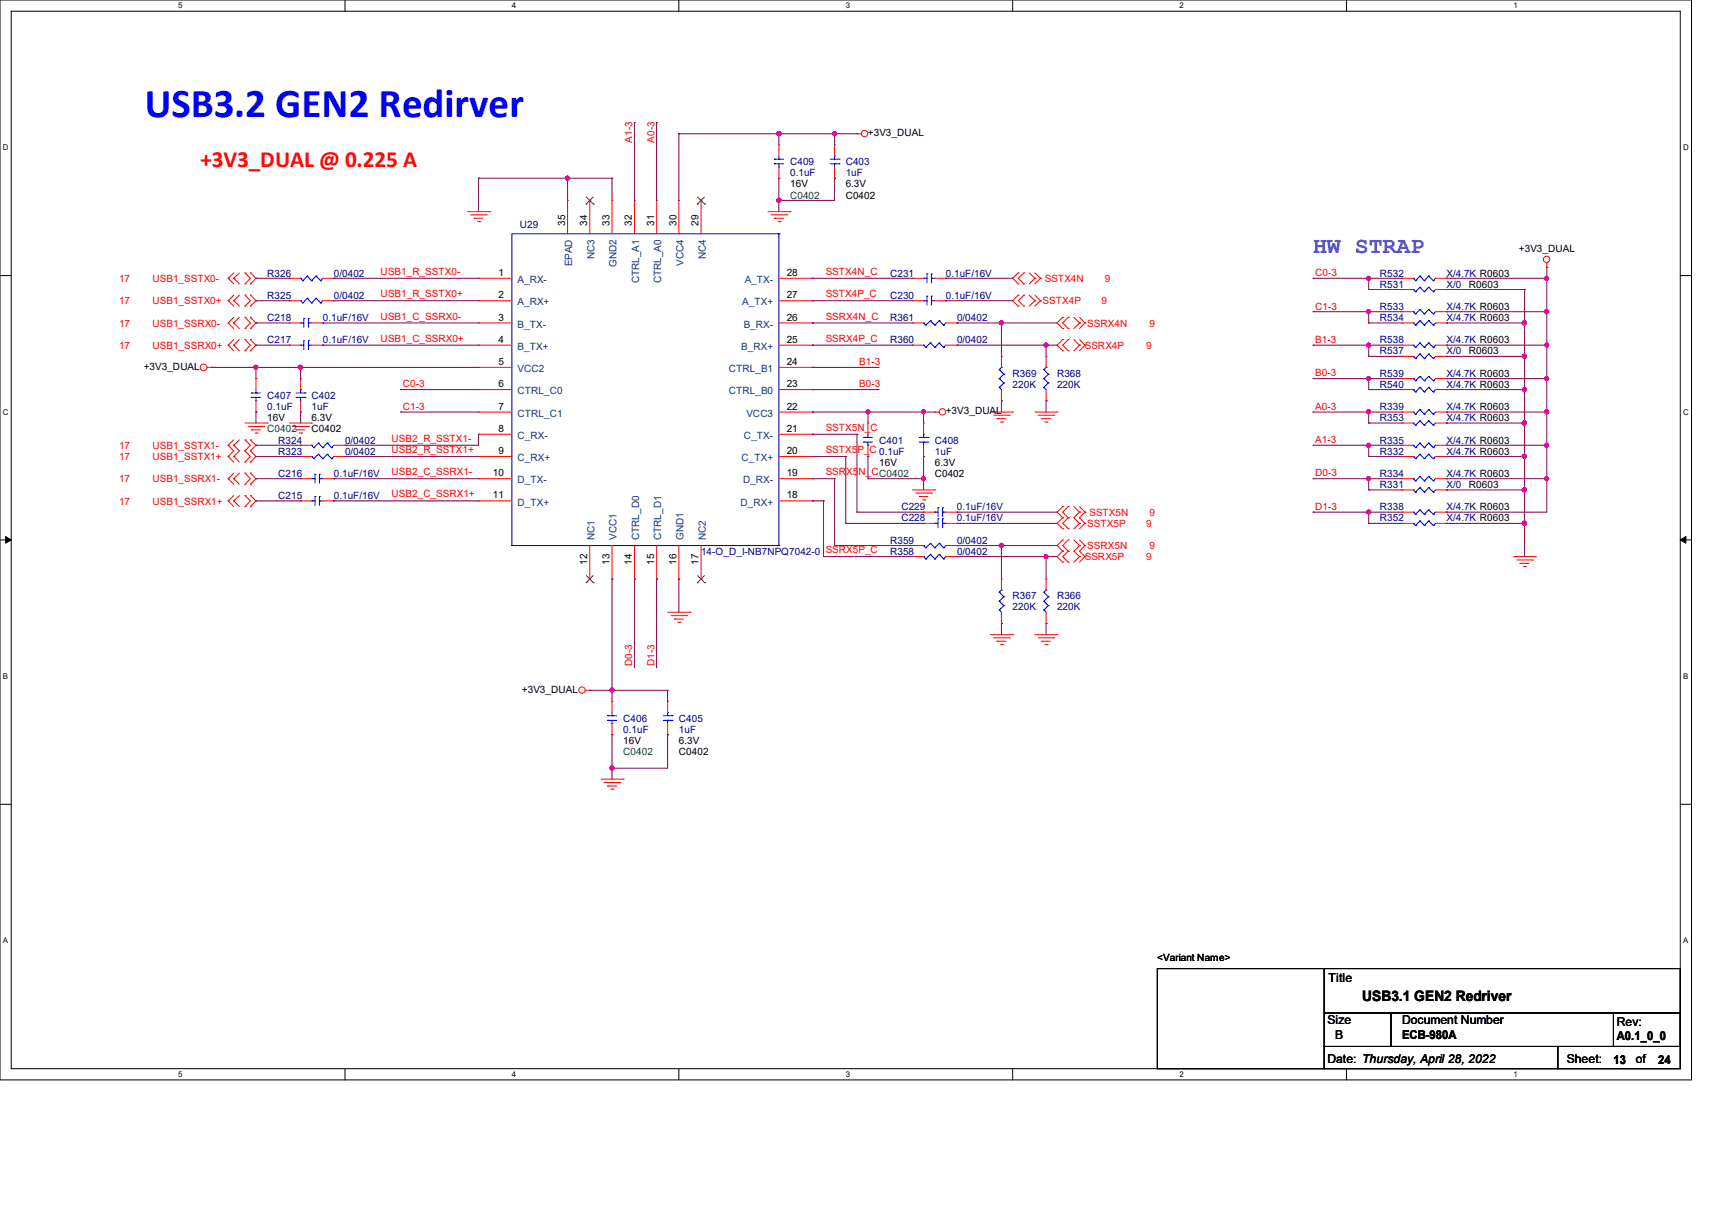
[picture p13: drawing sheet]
<svg xmlns="http://www.w3.org/2000/svg" width="297mm" height="210mm" viewBox="0 0 297 210" stroke-linecap="round" stroke-linejoin="round" font-family="sans-serif">
<defs><g id="words">
<text font-size="7.1" fill="#00f" x="25.1" y="20.3">USB3.2 GEN2 Redirver</text>
<text font-size="4" fill="#f00" x="34.8" y="28.9">+3V3_DUAL @ 0.225 A</text>
<text font-size="4" fill="#8000ff" x="227.8" y="43.9">HW STRAP</text>
<text font-size="2.5" x="236.3" y="173.6">USB3.1 GEN2 Redriver</text>
<g font-size="2.1">
<text x="230.5" y="170.3">Title</text>
<text x="230.3" y="177.6">Size</text>
<text x="243.2" y="177.6">Document Number</text>
<text x="280.5" y="178">Rev:</text>
<text x="230.3" y="184.4">Date: Thursday, April 28, 2022</text>
<text x="231.6" y="180.1">B</text>
<text x="243.2" y="180.2">ECB-980A</text>
<text x="271.8" y="184.4">Sheet:</text>
<text x="279.9" y="184.4">13</text>
<text x="280.5" y="180.4">A0.1_0_0</text>
<text x="283.8" y="184.4">of</text>
<text x="287.7" y="184.4">24</text>
</g>
<g font-size="1.7">
<text x="150.6" y="23.6">+3V3_DUAL</text>
<text x="137.1" y="32.5">16V</text>
<text x="146.7" y="32.5">6.3V</text>
<text x="146.7" y="34.5">C0402</text>
<text x="98" y="39.2" transform="rotate(-90 98 39.2)">35</text>
<text x="101.9" y="39.2" transform="rotate(-90 101.9 39.2)">34</text>
<text x="105.7" y="39.2" transform="rotate(-90 105.7 39.2)">33</text>
<text x="109.6" y="39.2" transform="rotate(-90 109.6 39.2)">32</text>
<text x="113.5" y="39.2" transform="rotate(-90 113.5 39.2)">31</text>
<text x="117.3" y="39.2" transform="rotate(-90 117.3 39.2)">30</text>
<text x="121.2" y="39.2" transform="rotate(-90 121.2 39.2)">29</text>
<text x="86.5" y="47.8">1</text>
<text x="136.5" y="47.8">28</text>
<text x="263.5" y="43.7">+3V3_DUAL</text>
<text x="86.5" y="51.7">2</text>
<text x="136.5" y="51.7">27</text>
<text x="254.8" y="49.9">R0603</text>
<text x="86.5" y="55.6">3</text>
<text x="86.5" y="59.4">4</text>
<text x="136.5" y="59.4">25</text>
<text x="136.5" y="55.6">26</text>
<text x="24.9" y="64.2">+3V3_DUAL</text>
<text x="86.5" y="63.3">5</text>
<text x="136.5" y="63.3">24</text>
<text x="254.8" y="61.5">R0603</text>
<text x="86.5" y="67.1">6</text>
<text x="86.5" y="71">7</text>
<text x="136.5" y="71">22</text>
<text x="136.5" y="67.1">23</text>
<text x="164.1" y="71.9">+3V3_DUAL</text>
<text x="46.4" y="73.1">16V</text>
<text x="54.1" y="73.1">6.3V</text>
<text x="54.1" y="75">C0402</text>
<text x="86.5" y="74.9">8</text>
<text x="136.5" y="74.9">21</text>
<text x="85.5" y="82.6">10</text>
<text x="86.5" y="78.7">9</text>
<text x="136.5" y="82.6">19</text>
<text x="136.5" y="78.7">20</text>
<text x="152.5" y="80.8">16V</text>
<text x="162.2" y="80.8">6.3V</text>
<text x="162.2" y="82.7">C0402</text>
<text x="85.5" y="86.4">11</text>
<text x="136.5" y="86.4">18</text>
<text x="254.8" y="84.6">R0603</text>
<text x="101.9" y="97.9" transform="rotate(-90 101.9 97.9)">12</text>
<text x="105.7" y="97.9" transform="rotate(-90 105.7 97.9)">13</text>
<text x="109.6" y="97.9" transform="rotate(-90 109.6 97.9)">14</text>
<text x="113.5" y="97.9" transform="rotate(-90 113.5 97.9)">15</text>
<text x="117.3" y="97.9" transform="rotate(-90 117.3 97.9)">16</text>
<text x="121.2" y="97.9" transform="rotate(-90 121.2 97.9)">17</text>
<text x="90.5" y="120.1">+3V3_DUAL</text>
<text x="108.1" y="129">16V</text>
<text x="117.8" y="129">6.3V</text>
<text x="117.8" y="131">C0402</text>
<text x="200.8" y="166.7">&lt;Variant Name&gt;</text>
</g>
<g font-size="1.7" fill="#f00">
<text x="109.7" y="24.7" transform="rotate(-90 109.7 24.7)">A1-3</text>
<text x="113.5" y="24.7" transform="rotate(-90 113.5 24.7)">A0-3</text>
<text x="66" y="47.7">USB1_R_SSTX0-</text>
<text x="143.3" y="47.7">SSTX4N_C</text>
<text x="228.2" y="47.9">C0-3</text>
<text x="20.7" y="52.8">17</text>
<text x="20.7" y="48.9">17</text>
<text x="26.5" y="52.8">USB1_SSTX0+</text>
<text x="26.5" y="48.9">USB1_SSTX0-</text>
<text x="66" y="51.6">USB1_R_SSTX0+</text>
<text x="143.3" y="51.6">SSTX4P_C</text>
<text x="180.9" y="52.8">SSTX4P</text>
<text x="181.3" y="48.9">SSTX4N</text>
<text x="191.1" y="52.8">9</text>
<text x="191.7" y="48.9">9</text>
<text x="228.2" y="53.7">C1-3</text>
<text x="20.7" y="56.6">17</text>
<text x="26.5" y="56.6">USB1_SSRX0-</text>
<text x="66" y="59.3">USB1_C_SSRX0+</text>
<text x="66" y="55.4">USB1_C_SSRX0-</text>
<text x="143.3" y="59.3">SSRX4P_C</text>
<text x="143.3" y="55.4">SSRX4N_C</text>
<text x="188.6" y="56.6">SSRX4N</text>
<text x="199.4" y="56.6">9</text>
<text x="228.2" y="59.5">B1-3</text>
<text x="20.7" y="60.5">17</text>
<text x="26.5" y="60.5">USB1_SSRX0+</text>
<text x="149.1" y="63.3">B1-3</text>
<text x="188.2" y="60.5">SSRX4P</text>
<text x="198.8" y="60.5">9</text>
<text x="228.2" y="65.3">B0-3</text>
<text x="69.9" y="67.2">C0-3</text>
<text x="69.9" y="71.1">C1-3</text>
<text x="149.1" y="67.2">B0-3</text>
<text x="228.2" y="71.1">A0-3</text>
<text x="20.7" y="77.9">17</text>
<text x="26.5" y="77.9">USB1_SSTX1-</text>
<text x="67.9" y="76.6">USB2_R_SSTX1-</text>
<text x="143.3" y="74.7">SSTX5N_C</text>
<text x="228.2" y="76.8">A1-3</text>
<text x="20.7" y="83.6">17</text>
<text x="20.7" y="79.8">17</text>
<text x="26.5" y="83.6">USB1_SSRX1-</text>
<text x="26.5" y="79.8">USB1_SSTX1+</text>
<text x="67.9" y="82.4">USB2_C_SSRX1-</text>
<text x="67.9" y="78.6">USB2_R_SSTX1+</text>
<text x="143.3" y="78.6">SSTX5P_C 0.1uF</text>
<text x="143.3" y="82.4">SSRX5N_CC0402</text>
<text x="228.2" y="82.6">D0-3</text>
<text x="20.7" y="87.5">17</text>
<text x="26.5" y="87.5">USB1_SSRX1+</text>
<text x="67.9" y="86.3">USB2_C_SSRX1+</text>
<text x="189" y="89.4">SSTX5N</text>
<text x="199.4" y="89.4">9</text>
<text x="228.2" y="88.4">D1-3</text>
<text x="143.3" y="95.9">SSRX5P_C</text>
<text x="188.6" y="91.4">SSTX5P</text>
<text x="188.6" y="95.2">SSRX5N</text>
<text x="198.8" y="91.4">9</text>
<text x="199.4" y="95.2">9</text>
<text x="188.2" y="97.2">SSRX5P</text>
<text x="198.8" y="97.2">9</text>
<text x="109.7" y="115.4" transform="rotate(-90 109.7 115.4)">D0-3</text>
<text x="113.5" y="115.4" transform="rotate(-90 113.5 115.4)">D1-3</text>
</g>
<g font-size="1.7" fill="#000080">
<text x="137.1" y="28.7">C409</text>
<text x="146.7" y="28.7">C403</text>
<text x="137.1" y="30.6">0.1uF</text>
<text x="146.7" y="30.6">1uF</text>
<text x="90.2" y="39.5">U29</text>
<text x="46.4" y="48">R326</text>
<text x="57.9" y="48">0/0402</text>
<text x="154.4" y="48">C231</text>
<text x="164.1" y="48">0.1uF/16V</text>
<text x="239.4" y="48">R532</text>
<text x="250.9" y="48">X/4.7K R0603</text>
<text x="46.4" y="51.8">R325</text>
<text x="57.9" y="51.8">0/0402</text>
<text x="154.4" y="51.8">C230</text>
<text x="164.1" y="51.8">0.1uF/16V</text>
<text x="239.4" y="49.9">R531</text>
<text x="239.4" y="53.8">R533</text>
<text x="250.9" y="49.9">X/0</text>
<text x="250.9" y="53.8">X/4.7K R0603</text>
<text x="46.4" y="55.7">C218</text>
<text x="46.4" y="59.5">C217</text>
<text x="56" y="55.7">0.1uF/16V</text>
<text x="56" y="59.5">0.1uF/16V</text>
<text x="154.4" y="55.7">R361</text>
<text x="154.4" y="59.5">R360</text>
<text x="166" y="55.7">0/0402</text>
<text x="166" y="59.5">0/0402</text>
<text x="239.4" y="59.5">R538</text>
<text x="239.4" y="55.7">R534</text>
<text x="250.9" y="59.5">X/4.7K R0603</text>
<text x="250.9" y="55.7">X/4.7K R0603</text>
<text x="175.7" y="65.3">R369</text>
<text x="183.4" y="65.3">R368</text>
<text x="239.4" y="65.3">R539</text>
<text x="239.4" y="61.5">R537</text>
<text x="250.9" y="65.3">X/4.7K R0603</text>
<text x="250.9" y="61.5">X/0</text>
<text x="46.4" y="69.2">C407</text>
<text x="46.4" y="71.1">0.1uF</text>
<text x="54.1" y="69.2">C402</text>
<text x="54.1" y="71.1">1uF</text>
<text x="175.7" y="67.3">220K</text>
<text x="183.4" y="67.3">220K</text>
<text x="239.4" y="67.3">R540</text>
<text x="239.4" y="71.1">R339</text>
<text x="250.9" y="67.3">X/4.7K R0603</text>
<text x="250.9" y="71.1">X/4.7K R0603</text>
<text x="48.3" y="76.9">R324</text>
<text x="59.9" y="76.9">0/0402</text>
<text x="152.5" y="76.9">C401</text>
<text x="162.2" y="76.9">C408</text>
<text x="239.4" y="76.9">R335</text>
<text x="239.4" y="73.1">R353</text>
<text x="250.9" y="76.9">X/4.7K R0603</text>
<text x="250.9" y="73.1">X/4.7K R0603</text>
<text x="48.3" y="82.7">C216</text>
<text x="48.3" y="78.8">R323</text>
<text x="57.9" y="82.7">0.1uF/16V</text>
<text x="59.9" y="78.8">0/0402</text>
<text x="162.2" y="78.8">1uF</text>
<text x="239.4" y="82.7">R334</text>
<text x="239.4" y="78.8">R332</text>
<text x="250.9" y="82.7">X/4.7K R0603</text>
<text x="250.9" y="78.8">X/4.7K R0603</text>
<text x="48.3" y="86.6">C215</text>
<text x="57.9" y="86.6">0.1uF/16V</text>
<text x="156.4" y="88.5">C229</text>
<text x="166" y="88.5">0.1uF/16V</text>
<text x="239.4" y="84.6">R331</text>
<text x="239.4" y="88.5">R338</text>
<text x="250.9" y="84.6">X/0</text>
<text x="250.9" y="88.5">X/4.7K R0603</text>
<text x="154.4" y="94.3">R359</text>
<text x="156.4" y="90.4">C228</text>
<text x="166" y="90.4">0.1uF/16V</text>
<text x="166" y="94.3">0/0402</text>
<text x="239.4" y="90.4">R352</text>
<text x="250.9" y="90.4">X/4.7K R0603</text>
<text x="121.6" y="96.2">14-O_D_I-NB7NPQ7042-0</text>
<text x="154.4" y="96.2">R358</text>
<text x="166" y="96.2">0/0402</text>
<text x="175.7" y="103.9">R367</text>
<text x="175.7" y="105.9">220K</text>
<text x="183.4" y="103.9">R366</text>
<text x="183.4" y="105.9">220K</text>
<text x="108.1" y="125.2">C406</text>
<text x="117.8" y="125.2">C405</text>
<text x="108.1" y="127.1">0.1uF</text>
<text x="117.8" y="127.1">1uF</text>
</g>
<g font-size="1.7" fill="#008000">
<text x="137.1" y="34.5">C0402</text>
<text x="46.4" y="75">C0402</text>
<text x="108.1" y="131">C0402</text>
</g>
<g font-size="1.7" fill="#004080">
<text x="99.3" y="46.2" transform="rotate(-90 99.3 46.2)">EPAD</text>
<text x="103.1" y="45" transform="rotate(-90 103.1 45)">NC3</text>
<text x="107" y="46.3" transform="rotate(-90 107 46.3)">GND2</text>
<text x="118.6" y="46.1" transform="rotate(-90 118.6 46.1)">VCC4</text>
<text x="122.4" y="45" transform="rotate(-90 122.4 45)">NC4</text>
<text x="89.8" y="49.1">A_RX-</text>
<text x="89.8" y="53">A_RX+</text>
<text x="110.9" y="49.1" transform="rotate(-90 110.9 49.1)">CTRL_A1</text>
<text x="114.7" y="49.1" transform="rotate(-90 114.7 49.1)">CTRL_A0</text>
<text x="128.8" y="53">A_TX+</text>
<text x="129.2" y="49.1">A_TX-</text>
<text x="89.8" y="56.8">B_TX-</text>
<text x="129" y="56.8">B_RX-</text>
<text x="89.8" y="60.7">B_TX+</text>
<text x="89.8" y="64.5">VCC2</text>
<text x="126.4" y="64.5">CTRL_B1</text>
<text x="128.6" y="60.7">B_RX+</text>
<text x="89.8" y="68.4">CTRL_C0</text>
<text x="126.4" y="68.4">CTRL_B0</text>
<text x="89.8" y="72.3">CTRL_C1</text>
<text x="89.8" y="76.1">C_RX-</text>
<text x="129.1" y="76.1">C_TX-</text>
<text x="129.5" y="72.3">VCC3</text>
<text x="89.8" y="80">C_RX+</text>
<text x="89.8" y="83.8">D_TX-</text>
<text x="128.6" y="80">C_TX+</text>
<text x="128.9" y="83.8">D_RX-</text>
<text x="89.8" y="87.7">D_TX+</text>
<text x="128.5" y="87.7">D_RX+</text>
<text x="103.1" y="93.6" transform="rotate(-90 103.1 93.6)">NC1</text>
<text x="107" y="93.6" transform="rotate(-90 107 93.6)">VCC1</text>
<text x="110.9" y="93.6" transform="rotate(-90 110.9 93.6)">CTRL_D0</text>
<text x="114.7" y="93.6" transform="rotate(-90 114.7 93.6)">CTRL_D1</text>
<text x="118.6" y="93.6" transform="rotate(-90 118.6 93.6)">GND1</text>
<text x="122.4" y="93.6" transform="rotate(-90 122.4 93.6)">NC2</text>
</g>
<g font-size="1.4">
<text x="30.9" y="1.4">5</text>
<text x="88.8" y="1.4">4</text>
<text x="146.7" y="1.4">3</text>
<text x="204.6" y="1.4">2</text>
<text x="262.6" y="1.4">1</text>
<text x=".5" y="26.1">D</text>
<text x="292" y="26.1">D</text>
<text x=".5" y="71.9">C</text>
<text x="292" y="71.9">C</text>
<text x=".5" y="117.8">B</text>
<text x="292" y="117.8">B</text>
<text x=".5" y="163.6">A</text>
<text x="292" y="163.6">A</text>
<text x="30.9" y="186.8">5</text>
<text x="88.8" y="186.8">4</text>
<text x="146.7" y="186.8">3</text>
<text x="204.6" y="186.8">2</text>
<text x="262.6" y="186.8">1</text>
</g>
</g></defs>
<path d="M0 0h293.5v187.3h-293.5zM1.9 1.9h289.6v183.4h-289.6z" fill="none" stroke="#000" stroke-width=".17"/>
<g fill="#fff">
<path d="M30.9 .2h.8v1.5h-.8z"/>
<path d="M30.9 185.5h.8v1.6h-.8z"/>
</g>
<path d="M59.9 0v1.9M59.9 185.3v2" fill="none" stroke="#000" stroke-width=".17"/>
<g fill="#fff">
<path d="M88.8 .2h.8v1.5h-.8z"/>
<path d="M88.8 185.5h.8v1.6h-.8z"/>
</g>
<path d="M117.8 0v1.9M117.8 185.3v2" fill="none" stroke="#000" stroke-width=".17"/>
<g fill="#fff">
<path d="M146.7 .2h.8v1.5h-.8z"/>
<path d="M146.7 185.5h.8v1.6h-.8z"/>
</g>
<path d="M175.7 0v1.9M175.7 185.3v2" fill="none" stroke="#000" stroke-width=".17"/>
<g fill="#fff">
<path d="M204.6 .2h.8v1.5h-.8z"/>
<path d="M204.6 185.5h.8v1.6h-.8z"/>
</g>
<path d="M233.6 0v1.9M233.6 185.3v2" fill="none" stroke="#000" stroke-width=".17"/>
<g fill="#fff">
<path d="M262.6 .2h.7v1.5h-.7z"/>
<path d="M262.6 185.5h.7v1.6h-.7z"/>
<path d="M.5 24.8h1v1.6h-1z"/>
<path d="M292 24.8h1v1.6h-1z"/>
<path d="M.5 70.7h1v1.5h-1z"/>
<path d="M292 70.7h1v1.5h-1z"/>
</g>
<path d="M0 47.8h1.9M291.5 47.8h2" fill="none" stroke="#000" stroke-width=".17"/>
<g fill="#fff">
<path d="M.5 116.5h.9v1.6h-.9z"/>
<path d="M292 116.5h.9v1.6h-.9z"/>
</g>
<path d="M0 93.6h1.9M291.5 93.6h2" fill="none" stroke="#000" stroke-width=".17"/>
<path d="M1 93l.9 .6-.9 .6zM291.5 93.6l1-.6v1.2z" fill="#000" stroke="#000" stroke-width=".17"/>
<g fill="#fff">
<path d="M.5 162.4h.9v1.5h-.9z"/>
<path d="M292 162.4h.9v1.5h-.9z"/>
</g>
<path d="M0 139.5h1.9M291.5 139.5h2M200.8 168h28.9v17.3h-28.9zM229.7 175.7h11.6v5.8h-11.6zM229.7 168h61.8v7.7h-61.8zM241.3 175.7h50.2v5.8h-50.2zM279.9 175.7h11.6v5.8h-11.6zM229.7 181.5h40.6v3.8h-40.6zM270.3 181.5h21.2v3.8h-21.2z" fill="none" stroke="#000" stroke-width=".17"/>
<g fill="none" stroke="#f00" stroke-width=".17">
<path d="M81.1 36.7h3.9M81.7 37.3h2.7M82.3 37.8h.1M82.3 37.8h1.5M82.8 38.4h.4M83.2 38.4h.1M84.4 37.3h.1M85 36.7h.1M98.5 34.8h.1M98.5 34.8v5.8M102.3 34.8h.1M102.3 34.8v5.8"/>
<path d="M106.2 34.8h.1M106.2 34.8v5.8M110.1 34.8h.1M110.1 34.8v5.8M113.9 34.8h.1M113.9 34.8v5.8M117.8 34.8h.1M117.8 34.8v5.8M121.6 34.8h.1M121.6 34.8v5.8M133.2 36.7h3.9M133.8 37.3h2.7"/>
<path d="M134.4 37.8h.1M134.4 37.8h1.5M135 38.4h.3M135.1 25.1h.1M135.1 30.9h.1M135.1 25.1v2M135.1 29v1.9M135.3 38.4h.1M136.5 37.3h.1M137.1 36.7h.1M144.8 30.9h.1M144.8 25.1h.1"/>
<path d="M144.8 25.1v2M144.8 29v1.9M148.7 23.2h.1M148.7 23.2h.7M39.6 52.2h.1M39.6 48.3h.1M39.6 59.9h.1M39.6 56h.1M39.6 52.2l1 .9M39.6 48.3l1 .9M39.6 59.9l1 .9M39.6 56l1 1"/>
<path d="M40.6 52.2h.1M40.6 48.3h.1M40.6 59.9h.1M40.6 56h.1M40.6 48.3l.9 .9M40.6 55l-1 1M40.6 52.2l.9 .9M40.6 51.2l-1 1M40.6 47.3l-1 1M40.6 56l.9 1M40.6 59.9l.9 .9M40.6 58.9l-1 1"/>
<path d="M41.5 51.2l-.9 1M41.5 47.3l-.9 1M41.5 58.9l-.9 1M41.5 55l-.9 1M42.5 53.1h.1M42.5 51.2h.1M42.5 49.2h.1M42.5 47.3h.1M42.5 58.9h.1M42.5 57h.1M42.5 55h.1M42.5 51.2l.9 1-.9 .9"/>
<path d="M42.5 47.3l.9 1-.9 .9M42.5 58.9l.9 1-.9 .9M42.5 55l.9 1-.9 1M43.4 51.2h.1M43.4 53.1h.1M43.4 47.3h.1M43.4 49.2h.1M43.4 58.9h.1M43.4 55h.1M43.4 57h.1M43.4 51.2l1 1-1 .9M43.4 47.3l1 1-1 .9"/>
<path d="M43.4 58.9l1 1-1 .9M43.4 55l1 1-1 1M50.2 56h.1M50.2 59.9h.1M50.2 48.3h.1M50.2 52.2h.1M50.2 48.3h2M50.2 59.9h2M50.2 56h2M50.2 52.2h2M54.1 59.9h1.9M54.1 56h1.9"/>
<path d="M56 56h.1M56 59.9h.1M56 48.3h1.9M56 52.2h1.9M57.9 48.3h.1M57.9 52.2h.1M83 48.3h.1M83 52.2h.1M83 56h.1M83 59.9h.1M83 48.3h5.8M83 59.9h5.8"/>
<path d="M83 56h5.8M83 52.2h5.8M135.1 48.3h5.8M135.1 59.9h5.8M135.1 56h5.8M135.1 52.2h5.8M140.9 59.9h.1M140.9 56h.1M140.9 52.2h.1M140.9 48.3h.1M158.3 52.2h.1M158.3 56h.1"/>
<path d="M158.3 48.3h.1M158.3 59.9h.1M158.3 48.3h1.9M158.3 59.9h1.9M158.3 56h1.9M158.3 52.2h1.9M162.2 48.3h1.9M162.2 52.2h1.9M164.1 52.2h.1M164.1 48.3h.1M164.1 59.9h1.9M164.1 56h1.9"/>
<path d="M166 56h.1M166 59.9h.1M176.7 47.3h.1M176.7 49.2h.1M176.7 51.2h.1M176.7 53.1h.1M176.7 47.3l-1 1 1 .9M176.7 51.2l-1 1 1 .9M177.6 49.2h.1M177.6 47.3h.1M177.6 53.1h.1M177.6 51.2h.1"/>
<path d="M177.6 47.3l-.9 1 .9 .9M177.6 51.2l-.9 1 .9 .9M178.6 47.3l.9 1M178.6 51.2l.9 1M179.5 48.3h.1M179.5 52.2h.1M179.5 48.3l-.9 .9M179.5 47.3l1 1M179.5 52.2l-.9 .9M179.5 51.2l1 1M180.5 48.3h.1M180.5 52.2h.1"/>
<path d="M180.5 48.3l-1 .9M180.5 52.2l-1 .9M184.4 58.9h.1M184.4 55h.1M184.4 57h.1M184.4 55l-1 1 1 1M184.4 58.9l-1 1 1 .9M185.3 58.9h.1M185.3 57h.1M185.3 55h.1M185.3 55l-.9 1 .9 1M185.3 58.9l-.9 1 .9 .9"/>
<path d="M186.3 58.9l1 1M186.3 55l1 1M187.3 59.9h.1M187.3 56h.1M187.3 59.9l-1 .9M187.3 58.9l.9 1M187.3 56l-1 1M187.3 55l.9 1M188.2 59.9h.1M188.2 56h.1M188.2 59.9l-.9 .9M188.2 56l-.9 1"/>
<path d="M243.2 48.3h.1M243.2 59.9h.1M243.2 50.2h.1M243.2 54.1h.1M243.2 56h.1M243.2 48.3h2M243.2 59.9h2M243.2 50.2h2M243.2 56h2M243.2 54.1h2M249 48.3h2M249 59.9h2"/>
<path d="M249 50.2h2M249 56h2M249 54.1h2M251 48.3h.1M251 59.9h.1M251 50.2h.1M251 54.1h.1M251 56h.1M268.4 46.4h.1M268.4 45.6v.8M35.9 63.7h.8M36.7 63.7h.1"/>
<path d="M39.6 77.2h.1M39.6 79.2h.1M39.6 77.2l1 1-1 1M39.6 79.2l1 .9M40.6 77.2h.1M40.6 79.2h.1M40.6 79.2l.9 .9M40.6 77.2l.9 1-.9 1M40.6 76.3l-1 .9M41.5 76.3l-.9 .9M42.5 60.8h.1M42.5 78.2h.1"/>
<path d="M42.5 76.3h.1M42.5 73.4h3.9M42.5 76.3l.9 .9-.9 1M42.5 78.2l.9 1-.9 .9M43.1 74h2.7M43.4 60.8h.1M43.4 76.3h.1M43.4 78.2h.1M43.4 76.3l1 .9-1 1M43.4 78.2l1 1-1 .9M43.6 74.5h.1M43.6 74.5h1.6"/>
<path d="M44.2 75.1h.4M44.4 65.7h.1M44.4 71.5h.1M44.4 65.7v1.9M44.4 69.5v2M44.6 75.1h.1M45.8 74h.1M46.4 73.4h.1M50.2 73.4h3.9M50.8 74h2.7M51.4 74.5h.1M51.4 74.5h1.5"/>
<path d="M51.9 75.1h.4M52.2 71.5h.1M52.2 65.7h.1M52.2 79.2h.1M52.2 77.2h.1M52.2 65.7v1.9M52.2 69.5v2M52.2 79.2h1.9M52.2 77.2h1.9M52.3 75.1h.1M53.5 74h.1M54.1 73.4h.1"/>
<path d="M57.9 79.2h2M57.9 77.2h2M59.9 79.2h.1M59.9 77.2h.1M83 63.7h.1M83 67.6h.1M83 71.5h.1M83 75.3h.1M83 79.2h.1M83 63.7h5.8M83 71.5h5.8M83 67.6h5.8"/>
<path d="M83 79.2h5.8M83 75.3h5.8M135.1 63.7h5.8M135.1 71.5h5.8M135.1 67.6h5.8M135.1 79.2h5.8M135.1 75.3h5.8M140.9 79.2h.1M140.9 75.3h.1M140.9 71.5h.1M140.9 67.6h.1M140.9 63.7h.1"/>
<path d="M150.6 73.4h.1M150.6 79.2h.1M150.6 73.4v1.9M150.6 77.2v2M160.2 79.2h.1M160.2 73.4h.1M160.2 73.4v1.9M160.2 77.2v2M162.2 71.5h.1M162.2 71.5h.7M171.8 71.5h3.9M172.4 72h2.7"/>
<path d="M173 72.6h.1M173 72.6h1.5M173.6 73.2h.3M173.7 69.5h.1M173.7 61.8h.1M173.7 61.8v1.9M173.7 67.6v1.9M173.9 73.2h.1M175.1 72h.1M175.7 71.5h.1M179.5 71.5h3.9M180.1 72h2.7"/>
<path d="M180.7 72.6h.1M180.7 72.6h1.5M181.3 73.2h.4M181.5 69.5h.1M181.5 61.8h.1M181.5 61.8v1.9M181.5 67.6v1.9M181.7 73.2h.1M182.8 72h.1M183.4 71.5h.1M184.4 60.8h.1M185.3 60.8h.1"/>
<path d="M243.2 65.7h.1M243.2 67.6h.1M243.2 71.5h.1M243.2 79.2h.1M243.2 77.2h.1M243.2 73.4h.1M243.2 61.8h.1M243.2 73.4h2M243.2 71.5h2M243.2 65.7h2M243.2 67.6h2M243.2 79.2h2"/>
<path d="M243.2 77.2h2M243.2 61.8h2M249 73.4h2M249 71.5h2M249 65.7h2M249 67.6h2M249 79.2h2M249 77.2h2M249 61.8h2M251 65.7h.1M251 67.6h.1M251 71.5h.1"/>
<path d="M251 79.2h.1M251 77.2h.1M251 73.4h.1M251 61.8h.1M39.6 83h.1M39.6 86.9h.1M39.6 83l1 1M39.6 86.9l1 .9M40.6 83h.1M40.6 86.9h.1M40.6 83l.9 1M40.6 82l-1 1"/>
<path d="M40.6 86.9l.9 .9M40.6 85.9l-1 1M41.5 82l-.9 1M41.5 85.9l-.9 1M42.5 84h.1M42.5 82h.1M42.5 80.1h.1M42.5 87.8h.1M42.5 85.9h.1M42.5 82l.9 1-.9 1M42.5 85.9l.9 1-.9 .9M43.4 82h.1"/>
<path d="M43.4 84h.1M43.4 80.1h.1M43.4 85.9h.1M43.4 87.8h.1M43.4 82l1 1-1 1M43.4 85.9l1 1-1 .9M52.2 83h.1M52.2 86.9h.1M52.2 83h1.9M52.2 86.9h1.9M56 83h1.9M56 86.9h1.9"/>
<path d="M57.9 83h.1M57.9 86.9h.1M83 83h.1M83 86.9h.1M83 83h5.8M83 86.9h5.8M102.3 94.6v5.8M106.2 94.6v5.8M110.1 94.6v5.8M113.9 94.6v5.8M117.8 94.6v5.8M121.6 94.6v5.8"/>
<path d="M135.1 83h5.8M135.1 86.9h5.8M140.9 86.9h.1M140.9 83h.1M158.3 96.5h.1M158.3 94.6h.1M158.3 96.5h1.9M158.3 85h3.9M158.3 94.6h1.9M158.9 85.5h2.7M159.5 86.1h.1M159.5 86.1h1.5"/>
<path d="M160.1 86.7h.3M160.2 88.8h.1M160.2 90.8h.1M160.2 88.8h2M160.2 90.8h2M160.4 86.7h.1M161.6 85.5h.1M162.2 85h.1M164.1 96.5h1.9M164.1 88.8h1.9M164.1 94.6h1.9M164.1 90.8h1.9"/>
<path d="M166 88.8h.1M166 96.5h.1M166 94.6h.1M166 90.8h.1M184.4 89.8h.1M184.4 91.7h.1M184.4 87.8h.1M184.4 93.6h.1M184.4 95.6h.1M184.4 97.5h.1M184.4 89.8l-1 1 1 .9M184.4 87.8l-1 1 1 1"/>
<path d="M184.4 93.6l-1 1 1 1M184.4 95.6l-1 .9 1 1M185.3 91.7h.1M185.3 89.8h.1M185.3 87.8h.1M185.3 95.6h.1M185.3 93.6h.1M185.3 97.5h.1M185.3 89.8l-.9 1 .9 .9M185.3 93.6l-.9 1 .9 1M185.3 87.8l-.9 1 .9 1M185.3 95.6l-.9 .9 .9 1"/>
<path d="M186.3 87.8l1 1M186.3 93.6l1 1M187.3 90.8h.1M187.3 88.8h.1M187.3 94.6h.1M187.3 96.5h.1M187.3 90.8l-1 .9M187.3 88.8l-1 1 1 1M187.3 87.8l.9 1M187.3 94.6l-1 1 1 .9M187.3 93.6l.9 1M187.3 96.5l-1 1"/>
<path d="M188.2 90.8h.1M188.2 88.8h.1M188.2 94.6h.1M188.2 96.5h.1M188.2 90.8l-.9 .9M188.2 88.8l-.9 1 .9 1M188.2 94.6l-.9 1 .9 .9M188.2 96.5l-.9 1M243.2 83h.1M243.2 85h.1M243.2 90.8h.1M243.2 88.8h.1"/>
<path d="M243.2 85h2M243.2 88.8h2M243.2 83h2M243.2 90.8h2M249 85h2M249 88.8h2M249 83h2M249 90.8h2M251 83h.1M251 85h.1M251 90.8h.1M251 88.8h.1"/>
<path d="M262.6 96.5h3.8M263.1 97.1h2.8M263.7 97.7h.1M263.7 97.7h1.6M264.3 98.3h.4M264.7 98.3h.1M265.9 97.1h.1M266.4 96.5h.1M101.6 119.7h.7M102.3 119.7h.1M102.3 100.4h.1M106.2 100.4h.1"/>
<path d="M110.1 100.4h.1M113.9 100.4h.1M115.8 106.2h3.9M116.4 106.8h2.7M117 107.4h.1M117 107.4h1.5M117.6 107.9h.4M117.8 100.4h.1M118 107.9h.1M119.1 106.8h.1M119.7 106.2h.1M121.6 100.4h.1"/>
<path d="M171.8 110.1h3.9M172.4 110.6h2.7M173 111.2h.1M173 111.2h1.5M173.6 111.8h.3M173.7 108.1h.1M173.7 100.4h.1M173.7 100.4v1.9M173.7 106.2v1.9M173.9 111.8h.1M175.1 110.6h.1M175.7 110.1h.1"/>
<path d="M179.5 110.1h3.9M180.1 110.6h2.7M180.7 111.2h.1M180.7 111.2h1.5M181.3 111.8h.4M181.5 108.1h.1M181.5 100.4h.1M181.5 100.4v1.9M181.5 106.2v1.9M181.7 111.8h.1M182.8 110.6h.1M183.4 110.1h.1"/>
<path d="M104.3 135.1h3.8M104.8 135.7h2.7M105.4 136.3h.1M105.4 136.3h1.6M106 136.9h.4M106.2 121.6h.1M106.2 127.4h.1M106.2 121.6v2M106.2 125.5v1.9M106.4 136.9h.1M107.5 135.7h.1M108.1 135.1h.1"/>
<path d="M115.8 127.4h.1M115.8 121.6h.1M115.8 121.6v2M115.8 125.5v1.9"/>
<circle cx="150" cy="23.2" r=".55"/>
<circle cx="268.3" cy="45" r=".55"/>
<circle cx="35.3" cy="63.7" r=".57"/>
<circle cx="163.5" cy="71.4" r=".55"/>
<circle cx="101" cy="119.7" r=".55"/>
</g>
<g fill="none" stroke="#00f" stroke-width=".17">
<path d="M134.4 28.4h.1M134.4 27.6h.1M134.4 27.6h1.5M134.4 28.4h1.5M135.1 29h.1M135.1 27.6h.1M135.1 27.1v.5M135.1 28.4v.6M144 27.6h1.6M144 28.4h1.6M144.8 27.1h.1M144.8 28.4h.1"/>
<path d="M144.8 27.1v.5M144.8 28.4v.6M145.6 27.6h.1M145.6 28.4h.1M52.2 56h.1M52.2 59.9h.1M52.2 48.3h.1M52.2 52.2h.1M52.2 56h.5M52.2 59.9h.5M52.2 48.3l.3 .4M52.2 52.2l.3 .3"/>
<path d="M52.5 48.7h.1M52.5 52.5h.1M52.7 55.2h.1M52.7 59.1h.1M52.7 55.2v1.6M52.7 59.1v1.5M53.3 47.9h.1M53.3 51.7h.1M53.3 47.9l-.8 .8M53.3 47.9l.8 .8M53.3 51.7l-.8 .8M53.3 51.7l.8 .8"/>
<path d="M53.5 55.2h.1M53.5 56h.1M53.5 59.1h.1M53.5 59.9h.1M53.5 56h.6M53.5 55.2v1.6M53.5 59.1v1.5M53.5 59.9h.6M54.1 48.7h.1M54.1 52.5h.1M54.8 47.9h.1M54.8 51.7h.1"/>
<path d="M54.8 47.9l.8 .8M54.8 47.9l-.7 .8M54.8 51.7l.8 .8M54.8 51.7l-.7 .8M55.6 48.7h.1M55.6 52.5h.1M56 48.3l-.4 .4M56 52.2l-.4 .3M135.1 40.6h.1M135.1 40.6v54M135.1 40.6h-46.3v54M160.2 52.2h.1"/>
<path d="M160.2 56h.1M160.2 48.3h.1M160.2 59.9h.1M160.2 52.2h.6M160.2 56l.4 .4M160.2 48.3h.6M160.2 59.9l.4 .3M160.6 56.4h.1M160.8 51.4h.1M160.8 47.5h.1M160.8 47.5v1.6M160.8 51.4v1.5"/>
<path d="M161.4 55.6h.1M161.4 59.5h.1M161.4 55.6l-.8 .8M161.4 55.6l.8 .8M161.4 59.5l-.8 .7M161.4 59.5l.8 .7M161.6 51.4h.1M161.6 52.2h.1M161.6 47.5h.1M161.6 48.3h.1M161.6 52.2h.6M161.6 47.5v1.6"/>
<path d="M161.6 51.4v1.5M161.6 48.3h.6M162.2 56.4h.1M162.9 55.6h.1M162.9 59.5h.1M162.9 55.6l.8 .8M162.9 55.6l-.7 .8M162.9 59.5l.8 .7M162.9 59.5l-.7 .7M163.7 56.4h.1M164.1 56l-.4 .4M164.1 59.9l-.4 .3"/>
<path d="M245.2 48.3h.1M245.2 59.9h.1M245.2 50.2h.1M245.2 54.1h.1M245.2 56h.1M245.2 48.3l.4 .4M245.2 59.9l.4 .3M245.2 50.2l.4 .4M245.2 54.1l.4 .3M245.2 56l.4 .4M245.6 48.7h.1M245.6 50.6h.1"/>
<path d="M245.6 54.4h.1M245.6 56.4h.1M246.3 47.9h.1M246.3 59.5h.1M246.3 49.8h.1M246.3 53.7h.1M246.3 55.6h.1M246.3 47.9l-.7 .8M246.3 47.9l.8 .8M246.3 59.5l-.7 .7M246.3 59.5l.8 .7M246.3 49.8l-.7 .8"/>
<path d="M246.3 49.8l.8 .8M246.3 53.7l-.7 .7M246.3 53.7l.8 .7M246.3 55.6l-.7 .8M246.3 55.6l.8 .8M247.1 48.7h.1M247.1 50.6h.1M247.1 54.4h.1M247.1 56.4h.1M247.9 47.9h.1M247.9 59.5h.1M247.9 49.8h.1"/>
<path d="M247.9 53.7h.1M247.9 55.6h.1M247.9 47.9l.8 .8M247.9 47.9l-.8 .8M247.9 59.5l.8 .7M247.9 59.5l-.8 .7M247.9 49.8l.8 .8M247.9 49.8l-.8 .8M247.9 53.7l.8 .7M247.9 53.7l-.8 .7M247.9 55.6l.8 .8M247.9 55.6l-.8 .8"/>
<path d="M248.7 48.7h.1M248.7 50.6h.1M248.7 54.4h.1M248.7 56.4h.1M249 48.3l-.3 .4M249 59.9l-.3 .3M249 50.2l-.3 .4M249 54.1l-.3 .3M249 56l-.3 .4M43.6 68.9h.1M43.6 68.2h.1M43.6 68.2h1.6"/>
<path d="M43.6 68.9h1.6M44.4 69.5h.1M44.4 68.2h.1M44.4 67.6v.6M44.4 68.9v.6M51.4 68.2h1.5M51.4 68.9h1.5M52.2 67.6h.1M52.2 68.9h.1M52.2 67.6v.6M52.2 68.9v.6M52.9 68.2h.1"/>
<path d="M52.9 68.9h.1M54.1 79.2h.1M54.1 77.2h.1M54.1 79.2l.3 .3M54.1 77.2l.3 .4M54.4 79.5h.1M54.4 77.6h.1M55.2 78.8h.1M55.2 76.8h.1M55.2 78.8l-.8 .7M55.2 78.8l.8 .7M55.2 76.8l-.8 .8"/>
<path d="M55.2 76.8l.8 .8M56 79.5h.1M56 77.6h.1M56.8 78.8h.1M56.8 76.8h.1M56.8 78.8l.7 .7M56.8 78.8l-.8 .7M56.8 76.8l.7 .8M56.8 76.8l-.8 .8M57.5 79.5h.1M57.5 77.6h.1M57.9 79.2l-.4 .3"/>
<path d="M57.9 77.2l-.4 .4M149.8 76.7h.1M149.8 75.9h.1M149.8 75.9h1.5M149.8 76.7h1.5M150.6 77.2h.1M150.6 75.9h.1M150.6 75.3v.6M150.6 76.7v.5M159.5 75.9h1.5M159.5 76.7h1.5M160.2 75.3h.1"/>
<path d="M160.2 76.7h.1M160.2 75.3v.6M160.2 76.7v.5M160.6 60.2h.1M161 75.9h.1M161 76.7h.1M162.2 60.2h.1M163.7 60.2h.1M173.4 64.1h.1M173.4 67.2h.1M173.4 65.7h.1M173.4 64.1l.8 .8"/>
<path d="M173.4 67.2l.3 .4M173.4 65.7l.8 .7M173.7 63.7h.1M173.7 63.7l-.3 .4M174.2 66.4h.1M174.2 64.9h.1M174.2 66.4l-.8 .8M174.2 64.9l-.8 .8M181.1 64.1h.1M181.1 67.2h.1M181.1 65.7h.1M181.1 64.1l.8 .8"/>
<path d="M181.1 67.2l.4 .4M181.1 65.7l.8 .7M181.5 63.7h.1M181.5 63.7l-.4 .4M181.9 66.4h.1M181.9 64.9h.1M181.9 66.4l-.8 .8M181.9 64.9l-.8 .8M245.2 65.7h.1M245.2 67.6h.1M245.2 71.5h.1M245.2 79.2h.1"/>
<path d="M245.2 77.2h.1M245.2 73.4h.1M245.2 61.8h.1M245.2 65.7l.4 .3M245.2 67.6l.4 .4M245.2 71.5l.4 .3M245.2 79.2l.4 .3M245.2 77.2l.4 .4M245.2 73.4l.4 .3M245.2 61.8l.4 .4M245.6 66h.1M245.6 68h.1"/>
<path d="M245.6 71.8h.1M245.6 60.2h.1M245.6 79.5h.1M245.6 77.6h.1M245.6 73.7h.1M245.6 62.2h.1M246.3 65.3h.1M246.3 67.2h.1M246.3 71h.1M246.3 78.8h.1M246.3 76.8h.1M246.3 73h.1"/>
<path d="M246.3 61.4h.1M246.3 65.3l-.7 .7M246.3 65.3l.8 .7M246.3 67.2l-.7 .8M246.3 67.2l.8 .8M246.3 71l-.7 .8M246.3 71l.8 .8M246.3 78.8l-.7 .7M246.3 78.8l.8 .7M246.3 76.8l-.7 .8M246.3 76.8l.8 .8M246.3 73l-.7 .7"/>
<path d="M246.3 73l.8 .7M246.3 61.4l-.7 .8M246.3 61.4l.8 .8M247.1 66h.1M247.1 68h.1M247.1 71.8h.1M247.1 60.2h.1M247.1 79.5h.1M247.1 77.6h.1M247.1 73.7h.1M247.1 62.2h.1M247.9 65.3h.1"/>
<path d="M247.9 67.2h.1M247.9 71h.1M247.9 78.8h.1M247.9 76.8h.1M247.9 73h.1M247.9 61.4h.1M247.9 65.3l.8 .7M247.9 65.3l-.8 .7M247.9 67.2l.8 .8M247.9 67.2l-.8 .8M247.9 71l.8 .8M247.9 71l-.8 .8"/>
<path d="M247.9 78.8l.8 .7M247.9 78.8l-.8 .7M247.9 76.8l.8 .8M247.9 76.8l-.8 .8M247.9 73l.8 .7M247.9 73l-.8 .7M247.9 61.4l.8 .8M247.9 61.4l-.8 .8M248.7 66h.1M248.7 68h.1M248.7 71.8h.1M248.7 60.2h.1"/>
<path d="M248.7 79.5h.1M248.7 77.6h.1M248.7 73.7h.1M248.7 62.2h.1M249 65.7l-.3 .3M249 67.6l-.3 .4M249 71.5l-.3 .3M249 79.2l-.3 .3M249 77.2l-.3 .4M249 73.4l-.3 .3M249 61.8l-.3 .4M54.1 83h.1"/>
<path d="M54.1 86.9h.1M54.1 83h.6M54.1 86.9h.6M54.7 82.3h.1M54.7 86.1h.1M54.7 82.3v1.5M54.7 86.1v1.6M55.4 82.3h.1M55.4 83h.1M55.4 86.1h.1M55.4 86.9h.1M55.4 83h.6"/>
<path d="M55.4 82.3v1.5M55.4 86.1v1.6M55.4 86.9h.6M88.8 94.6h.1M88.8 94.6h46.3M135.1 94.6h.1M160.2 96.5h.1M160.2 94.6h.1M160.2 96.5l.4 .4M160.2 94.6l.4 .4M160.6 96.9h.1M160.6 95h.1"/>
<path d="M161.4 96.1h.1M161.4 94.2h.1M161.4 96.1l-.8 .8M161.4 96.1l.8 .8M161.4 94.2l-.8 .8M161.4 94.2l.8 .8M162.2 88.8h.1M162.2 96.9h.1M162.2 95h.1M162.2 90.8h.1M162.2 88.8h.5M162.2 90.8h.5"/>
<path d="M162.7 88.1h.1M162.7 90h.1M162.7 88.1v1.5M162.7 90v1.5M162.9 96.1h.1M162.9 94.2h.1M162.9 96.1l.8 .8M162.9 96.1l-.7 .8M162.9 94.2l.8 .8M162.9 94.2l-.7 .8M163.5 88.1h.1M163.5 88.8h.1"/>
<path d="M163.5 90h.1M163.5 90.8h.1M163.5 88.8h.6M163.5 88.1v1.5M163.5 90v1.5M163.5 90.8h.6M163.7 96.9h.1M163.7 95h.1M164.1 96.5l-.4 .4M164.1 94.6l-.4 .4M245.2 83h.1M245.2 85h.1"/>
<path d="M245.2 90.8h.1M245.2 88.8h.1M245.2 83l.4 .4M245.2 85l.4 .3M245.2 90.8l.4 .3M245.2 88.8l.4 .4M245.6 83.4h.1M245.6 85.3h.1M245.6 91.1h.1M245.6 89.2h.1M246.3 82.6h.1M246.3 84.6h.1"/>
<path d="M246.3 90.3h.1M246.3 88.4h.1M246.3 82.6l-.7 .8M246.3 82.6l.8 .8M246.3 84.6l-.7 .7M246.3 84.6l.8 .7M246.3 90.3l-.7 .8M246.3 90.3l.8 .8M246.3 88.4l-.7 .8M246.3 88.4l.8 .8M247.1 83.4h.1M247.1 85.3h.1"/>
<path d="M247.1 91.1h.1M247.1 89.2h.1M247.9 82.6h.1M247.9 84.6h.1M247.9 90.3h.1M247.9 88.4h.1M247.9 82.6l.8 .8M247.9 82.6l-.8 .8M247.9 84.6l.8 .7M247.9 84.6l-.8 .7M247.9 90.3l.8 .8M247.9 90.3l-.8 .8"/>
<path d="M247.9 88.4l.8 .8M247.9 88.4l-.8 .8M248.7 83.4h.1M248.7 85.3h.1M248.7 91.1h.1M248.7 89.2h.1M249 83l-.3 .4M249 85l-.3 .3M249 90.8l-.3 .3M249 88.8l-.3 .4M173.4 102.7h.1M173.4 105.8h.1"/>
<path d="M173.4 104.3h.1M173.4 102.7l.8 .8M173.4 105.8l.3 .4M173.4 104.3l.8 .7M173.7 102.3h.1M173.7 102.3l-.3 .4M174.2 105h.1M174.2 103.5h.1M174.2 105l-.8 .8M174.2 103.5l-.8 .8M181.1 102.7h.1M181.1 105.8h.1"/>
<path d="M181.1 104.3h.1M181.1 102.7l.8 .8M181.1 105.8l.4 .4M181.1 104.3l.8 .7M181.5 102.3h.1M181.5 102.3l-.4 .4M181.9 105h.1M181.9 103.5h.1M181.9 105l-.8 .8M181.9 103.5l-.8 .8M105.4 124.9h.1M105.4 124.1h.1"/>
<path d="M105.4 124.1h1.6M105.4 124.9h1.6M106.2 125.5h.1M106.2 124.1h.1M106.2 123.6v.5M106.2 124.9v.6M115.1 124.1h1.5M115.1 124.9h1.5M115.8 123.6h.1M115.8 124.9h.1M115.8 123.6v.5M115.8 124.9v.6"/>
<path d="M116.6 124.1h.1M116.6 124.9h.1"/>
</g>
<g fill="none" stroke="#804000" stroke-width=".17">
<path d="M101.7 35.4h.1M101.7 34.2l1.3 1.2M102.9 34.2l-1.2 1.2M103 35.4h.1M121 35.4h.1M121 34.2l1.3 1.2M122.2 34.2l-1.2 1.2M122.3 35.4h.1M101.7 99.8l1.3 1.2M102.9 99.8l-1.2 1.2M121 99.8l1.3 1.2M122.2 99.8l-1.2 1.2"/>
<path d="M101.7 101h.1M103 101h.1M121 101h.1M122.3 101h.1"/>
</g>
<g fill="none" stroke="#800040" stroke-width=".17">
<path d="M83 30.9h.1M83 30.9v5.8M83 30.9h23.2M98.5 30.9h.1M98.5 30.9v3.9M106.2 30.9h.1M106.2 30.9v3.9M110.1 21.3h.1M110.1 21.3v13.5M113.9 21.3h.1M113.9 21.3v13.5M117.8 23.2h.1"/>
<path d="M117.8 23.2h30.9M117.8 23.2v11.6M135.1 23.2h.1M135.1 34.8h.1M135.1 30.9h.1M135.1 23.2v1.9M135.1 30.9v5.8M144.8 23.2h.1M144.8 30.9h.1M144.8 23.2v1.9M144.8 30.9v3.9h-9.7M44.4 52.2h.1"/>
<path d="M44.4 48.3h.1M44.4 59.9h.1M44.4 56h.1M44.4 48.3h5.8M44.4 59.9h5.8M44.4 56h5.8M44.4 52.2h5.8M56 59.9h.1M56 56h.1M56 59.9h27M56 56h27M57.9 48.3h.1"/>
<path d="M57.9 52.2h.1M57.9 48.3h25.1M57.9 52.2h25.1M140.9 48.3h.1M140.9 52.2h.1M140.9 59.9h.1M140.9 56h.1M140.9 48.3h17.4M140.9 59.9h17.4M140.9 56h17.4M140.9 52.2h17.4M164.1 52.2h.1"/>
<path d="M164.1 48.3h.1M164.1 48.3h11.6M164.1 52.2h11.6M166 56h.1M166 59.9h.1M166 59.9h17.4M166 56h17.4M173.7 56h.1M173.7 56v5.8M181.5 59.9h.1M181.5 59.9v1.9M227.8 48.3h.1"/>
<path d="M227.8 59.9h.1M227.8 54.1h.1M227.8 48.3h15.4M227.8 59.9h15.4M227.8 54.1h15.4M237.4 48.3h.1M237.4 59.9h.1M237.4 56h.1M237.4 54.1h.1M237.4 50.2h.1M237.4 48.3v1.9M237.4 54.1v1.9"/>
<path d="M237.4 59.9v1.9M237.4 56h5.8M237.4 50.2h5.8M251 48.3h.1M251 54.1h.1M251 59.9h.1M251 50.2h.1M251 56h.1M251 48.3h17.4M251 59.9h17.4M251 54.1h17.4M251 56h13.5"/>
<path d="M251 50.2h13.5M264.5 50.2h.1M264.5 56h.1M264.5 50.2v46.3M268.4 46.4h.1M268.4 48.3h.1M268.4 59.9h.1M268.4 54.1h.1M268.4 46.4v42.4h-17.4M36.7 63.7h.1M36.7 63.7h46.3M44.4 71.5h.1"/>
<path d="M44.4 77.2h.1M44.4 79.2h.1M44.4 63.7h.1M44.4 77.2h7.8M44.4 79.2h7.8M44.4 63.7v2M44.4 71.5v1.9M52.2 63.7h.1M52.2 71.5h.1M52.2 63.7v2M52.2 71.5v1.9M59.9 77.2h.1"/>
<path d="M59.9 79.2h.1M59.9 79.2h23.1M69.5 67.6h.1M69.5 71.5h.1M69.5 67.6h13.5M69.5 71.5h13.5M83 75.3h.1M83 75.3v1.9h-23.1M140.9 63.7h.1M140.9 67.6h.1M140.9 71.5h.1M140.9 75.3h.1"/>
<path d="M140.9 79.2h.1M140.9 67.6h11.6M140.9 63.7h11.6M140.9 71.5h21.3M140.9 79.2h5.8M140.9 75.3h7.8M146.7 79.2h.1M146.7 79.2v11.6M148.7 75.3h.1M148.7 75.3v13.5M150.6 71.5h.1M150.6 79.2h.1"/>
<path d="M150.6 71.5v1.9M150.6 79.2v3.8M160.2 71.5h.1M160.2 79.2h.1M160.2 71.5v1.9M160.2 79.2v5.8M173.7 69.5h.1M173.7 69.5v2M181.5 69.5h.1M181.5 69.5v2M227.8 65.7h.1M227.8 77.2h.1"/>
<path d="M227.8 71.5h.1M227.8 77.2h15.4M227.8 71.5h15.4M227.8 65.7h15.4M237.4 67.6h.1M237.4 73.4h.1M237.4 77.2h.1M237.4 71.5h.1M237.4 61.8h.1M237.4 65.7h.1M237.4 79.2h.1M237.4 67.6h5.8"/>
<path d="M237.4 65.7v1.9M237.4 71.5v1.9M237.4 77.2v2M237.4 73.4h5.8M237.4 61.8h5.8M237.4 79.2h5.8M251 77.2h.1M251 71.5h.1M251 65.7h.1M251 61.8h.1M251 67.6h.1M251 73.4h.1"/>
<path d="M251 79.2h.1M251 67.6h13.5M251 73.4h13.5M251 77.2h17.4M251 71.5h17.4M251 61.8h13.5M251 65.7h17.4M251 79.2h13.5M264.5 61.8h.1M264.5 67.6h.1M264.5 73.4h.1M264.5 79.2h.1"/>
<path d="M268.4 71.5h.1M268.4 65.7h.1M268.4 77.2h.1M44.4 83h.1M44.4 86.9h.1M44.4 83h7.8M44.4 86.9h7.8M57.9 83h.1M57.9 86.9h.1M57.9 83h25.1M57.9 86.9h25.1M140.9 83h.1"/>
<path d="M140.9 86.9h.1M140.9 83h3.9M140.9 86.9h2M142.9 96.5h.1M142.9 86.9h.1M142.9 96.5h15.4M142.9 86.9v9.6M144.8 94.6h.1M144.8 83h.1M144.8 94.6h13.5M144.8 83v11.6M146.7 90.8h.1"/>
<path d="M146.7 90.8h13.5M148.7 88.8h.1M148.7 88.8h11.5M150.6 83h.1M150.6 83h9.6M160.2 83h.1M166 90.8h.1M166 88.8h.1M166 94.6h.1M166 96.5h.1M166 90.8h17.4M166 88.8h17.4"/>
<path d="M166 96.5h17.4M166 94.6h17.4M173.7 94.6h.1M173.7 94.6v5.8M181.5 96.5h.1M181.5 96.5v3.9M227.8 83h.1M227.8 88.8h.1M227.8 83h15.4M227.8 88.8h15.4M237.4 83h.1M237.4 85h.1"/>
<path d="M237.4 90.8h.1M237.4 88.8h.1M237.4 83v2M237.4 88.8v2M237.4 90.8h5.8M237.4 85h5.8M251 83h.1M251 85h.1M251 88.8h.1M251 90.8h.1M251 83h17.4M251 90.8h13.5"/>
<path d="M251 85h13.5M264.5 85h.1M264.5 90.8h.1M268.4 83h.1M102.3 119.7h.1M102.3 119.7h13.5M106.2 119.7h.1M106.2 100.4h.1M106.2 100.4v21.2M110.1 100.4h.1M110.1 100.4v15.4M113.9 100.4h.1"/>
<path d="M113.9 100.4v15.4M115.8 119.7h.1M115.8 119.7v1.9M117.8 100.4h.1M117.8 100.4v5.8M173.7 108.1h.1M173.7 108.1v2M181.5 108.1h.1M181.5 108.1v2M106.2 127.4h.1M106.2 133.2h.1M106.2 127.4v7.7"/>
<path d="M115.8 127.4h.1M115.8 127.4v5.8h-9.6"/>
</g>
<g fill="#f0f" stroke="#f0f" stroke-width=".17">
<circle cx="237.4" cy="48.3" r=".36"/>
<circle cx="44.4" cy="63.7" r=".36"/>
<circle cx="237.4" cy="77.2" r=".36"/>
<circle cx="237.4" cy="59.8" r=".36"/>
<circle cx="237.4" cy="65.6" r=".36"/>
<circle cx="237.4" cy="71.4" r=".36"/>
<circle cx="237.4" cy="54" r=".36"/>
<circle cx="268.3" cy="59.8" r=".36"/>
<circle cx="268.3" cy="65.6" r=".36"/>
<circle cx="264.5" cy="56" r=".38"/>
<circle cx="264.5" cy="61.8" r=".38"/>
<circle cx="264.5" cy="67.6" r=".38"/>
<circle cx="264.5" cy="73.3" r=".38"/>
<circle cx="264.5" cy="79.1" r=".38"/>
<circle cx="268.3" cy="54" r=".36"/>
<circle cx="268.3" cy="48.3" r=".36"/>
<circle cx="268.3" cy="77.2" r=".36"/>
<circle cx="268.3" cy="71.4" r=".36"/>
<circle cx="52.1" cy="63.7" r=".38"/>
<circle cx="173.7" cy="56" r=".38"/>
<circle cx="181.5" cy="59.8" r=".36"/>
<circle cx="150.6" cy="71.4" r=".36"/>
<circle cx="160.2" cy="71.4" r=".36"/>
<circle cx="160.2" cy="83" r=".36"/>
<circle cx="173.7" cy="94.6" r=".38"/>
<circle cx="181.5" cy="96.5" r=".36"/>
<circle cx="237.4" cy="83" r=".36"/>
<circle cx="268.3" cy="83" r=".36"/>
<circle cx="264.5" cy="84.9" r=".38"/>
<circle cx="237.4" cy="88.8" r=".36"/>
<circle cx="264.5" cy="90.7" r=".38"/>
<circle cx="106.2" cy="119.7" r=".38"/>
<circle cx="106.2" cy="133.2" r=".38"/>
<circle cx="98.4" cy="30.9" r=".36"/>
<circle cx="135.1" cy="34.7" r=".38"/>
<circle cx="144.8" cy="23.2" r=".38"/>
<circle cx="135.1" cy="23.2" r=".38"/>
</g>
<use href="#words"/>
</svg>
